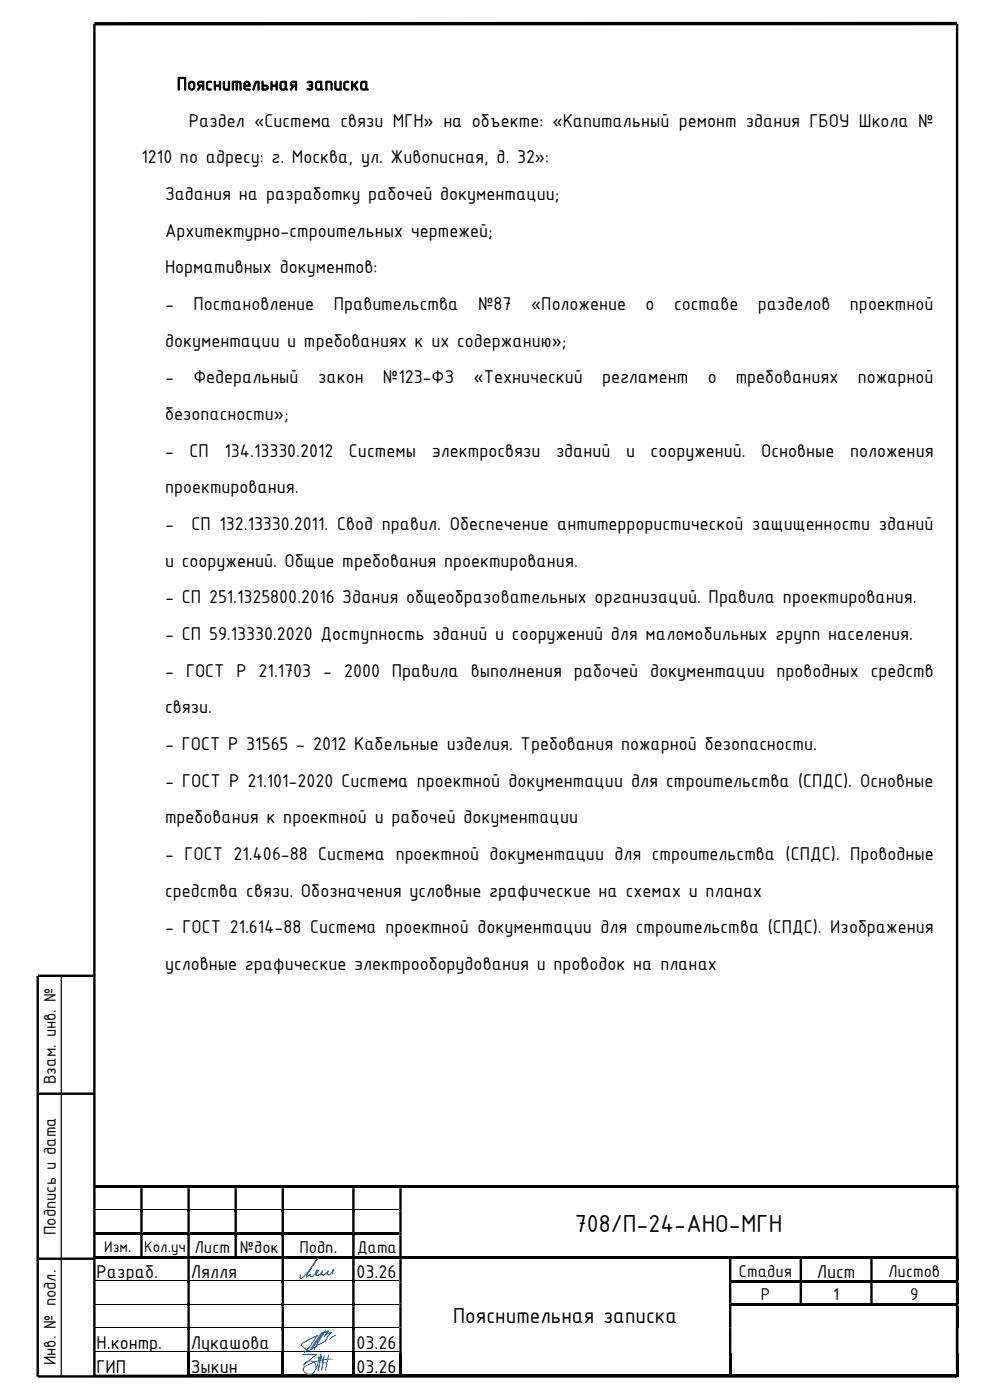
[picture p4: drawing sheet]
<svg xmlns="http://www.w3.org/2000/svg" width="210mm" height="297mm" viewBox="0 0 210 297" stroke-linecap="round" stroke-linejoin="round" font-family="sans-serif">
<defs><g id="words">
<text font-size="5.6" x="122" y="261.3">708/П-24-АНО-МГН</text>
<text font-size="5" x="96.1" y="280.7">Пояснительная записка</text>
<g font-size="4.2">
<text x="37.5" y="19.1">Пояснительная записка</text>
<text x="40" y="26.9">Раздел «Система связи МГН» на объекте: «Капитальный ремонт здания ГБОУ Школа №</text>
<text x="30" y="34.7">1210 по адресу: г. Москва, ул. Живописная, д. 32»:</text>
<text x="35" y="42.5">Задания на разработку рабочей документации;</text>
<text x="35" y="50.2">Архитектурно-строительных чертежей;</text>
<text x="35" y="58">Нормативных документов:</text>
<text x="35" y="65.8">-</text>
<text x="41.1" y="65.8">Постановление</text>
<text x="70.8" y="65.8">Правительства</text>
<text x="101.4" y="65.8">№87</text>
<text x="112.6" y="65.8">«Положение</text>
<text x="137" y="65.8">о</text>
<text x="143" y="65.8">составе</text>
<text x="160.8" y="65.8">разделов</text>
<text x="180.3" y="65.8">проектной</text>
<text x="35" y="73.5">документации и требованиях к их содержанию»;</text>
<text x="35" y="81.3">-</text>
<text x="41" y="81.3">Федеральный</text>
<text x="67.5" y="81.3">закон</text>
<text x="81.2" y="81.3">№123-ФЗ</text>
<text x="100.4" y="81.3">«Технический</text>
<text x="127.7" y="81.3">регламент</text>
<text x="150.1" y="81.3">о</text>
<text x="156.1" y="81.3">требованиях</text>
<text x="182" y="81.3">пожарной</text>
<text x="35" y="89.1">безопасности»;</text>
<text x="35" y="96.9">-</text>
<text x="40.2" y="96.9">СП</text>
<text x="47.6" y="96.9">134.13330.2012</text>
<text x="74" y="96.9">Системы</text>
<text x="91.6" y="96.9">электросвязи</text>
<text x="118" y="96.9">зданий</text>
<text x="132.8" y="96.9">и</text>
<text x="138" y="96.9">сооружений.</text>
<text x="161.5" y="96.9">Основные</text>
<text x="180.3" y="96.9">положения</text>
<text x="35" y="104.6">проектирования.</text>
<text x="35" y="112.4">-</text>
<text x="40.6" y="112.4">СП 132.13330.2011. Свод правил. Обеспечение антитеррористической защищенности зданий</text>
<text x="35" y="120.2">и сооружений. Общие требования проектирования.</text>
<text x="35" y="128">- СП 251.1325800.2016 Здания общеобразовательных организаций. Правила проектирования.</text>
<text x="35" y="135.8">- СП 59.13330.2020 Доступность зданий и сооружений для маломобильных групп населения.</text>
<text x="35" y="143.6">- ГОСТ Р 21.1703 - 2000 Правила выполнения рабочей документации проводных средств</text>
<text x="35" y="151.3">связи.</text>
<text x="35" y="159.1">- ГОСТ Р 31565 - 2012 Кабельные изделия. Требования пожарной безопасности.</text>
<text x="35" y="166.9">- ГОСТ Р 21.101-2020 Система проектной документации для строительства (СПДС). Основные</text>
<text x="35" y="174.6">требования к проектной и рабочей документации</text>
<text x="35" y="182.4">- ГОСТ 21.406-88 Система проектной документации для строительства (СПДС). Проводные</text>
<text x="35" y="190.2">средства связи. Обозначения условные графические на схемах и планах</text>
<text x="35" y="198">- ГОСТ 21.614-88 Система проектной документации для строительства (СПДС). Изображения</text>
<text x="35" y="205.7">условные графические электрооборудования и проводок на планах</text>
<text x="20.5" y="271.2">Разраб.</text>
<text x="40.5" y="271.2">Лялля</text>
<text x="75.6" y="271.2">03.26</text>
<text x="173.3" y="271.1">Лист</text>
<text x="20.5" y="286.2">Н.контр.</text>
<text x="40.5" y="286.2">Лукашова</text>
<text x="75.6" y="286.2">03.26</text>
<text x="20.5" y="291.2">ГИП</text>
<text x="40.5" y="291.2">Зыкин</text>
<text x="75.6" y="291.2">03.26</text>
</g>
<g font-size="3.9">
<text x="11.8" y="230" transform="rotate(-90 11.8 230)">Взам. инв. №</text>
<text x="11.8" y="262" transform="rotate(-90 11.8 262)">Подпись и дата</text>
<text x="41.3" y="265.9">Лист</text>
<text x="50.9" y="265.9">№док</text>
<text x="63.5" y="265.9">Подп.</text>
<text x="75.7" y="265.9">Дата</text>
<text x="156.7" y="270.8">Стадия</text>
<text x="161.4" y="275.8">Р</text>
<text x="176.7" y="275.8">1</text>
<text x="188.4" y="270.8">Листов</text>
<text x="193.1" y="275.8">9</text>
<text x="11.8" y="289.7" transform="rotate(-90 11.8 289.7)">Инв. № подл.</text>
</g>
<g font-size="3.5">
<text x="22.1" y="265.5">Изм.</text>
<text x="30.6" y="265.5">Кол.уч</text>
</g>
</g></defs>
<path d="M203 5h-183" fill="none" stroke="#000" stroke-width=".72" stroke-linecap="butt"/>
<g fill="#000">
<path d="M20 251.5h9.8v.6h-9.8zM29.8 256.5h.5v.6h-.5zM30.3 251.5h9.5v.6h-9.5zM39.8 256.5h.5v.6h-.5zM40.3 251.5h9.4v.6h-9.4zM49.7 256.5h.5v.6h-.5zM50.2 251.5h9.5v.6h-9.5zM59.7 256.5h.5v.6h-.5zM60.2 251.5h14.5v.6h-14.5zM74.7 256.5h.5v.6h-.5zM75.2 251.5h9.5v.6h-9.5zM85.2 251.5h117.6v.6h-117.6z"/>
<path d="M20 261.5h9.8v.5h-9.8zM29.8 261.5h.5v.6h-.5zM30.3 261.5h9.5v.5h-9.5zM30.3 266.6h9.5v.5h-9.5zM39.8 261.5h.5v.6h-.5zM39.8 266.6h.5v.5h-.5zM39.8 271.6h.5v.5h-.5zM39.8 276.6h.5v.5h-.5zM40.3 261.5h9.4v.5h-9.4zM49.7 261.5h.5v.6h-.5zM50.2 261.5h9.5v.5h-9.5zM50.2 266.6h9.5v.5h-9.5z"/>
<path d="M59.7 261.5h.5v.6h-.5zM59.7 266.6h.5v.5h-.5zM59.7 271.6h.5v.5h-.5zM59.7 276.6h.5v.5h-.5zM60.2 261.5h14.5v.5h-14.5zM60.2 266.6h14.5v.5h-14.5zM74.7 261.5h.5v.6h-.5zM74.7 266.6h.5v.5h-.5zM74.7 271.6h.5v.5h-.5zM74.7 276.6h.5v.5h-.5zM75.2 261.5h9.5v.5h-9.5zM75.2 266.6h9.5v.5h-9.5z"/>
<path d="M84.7 266.6h.5v.5h-.5zM85.2 266.6h69.4v.5h-69.4zM155.2 266.6h14.4v.5h-14.4zM155.2 271.6h14.4v.5h-14.4zM169.6 271.6h.5v.5h-.5zM170.1 266.6h14.5v.5h-14.5zM170.1 271.6h14.5v.5h-14.5zM184.6 271.6h.5v.5h-.5zM185.1 266.6h17.7v.5h-17.7zM185.1 271.6h17.7v.5h-17.7zM185.1 276.6h17.7v.5h-17.7zM202.8 267.1h.5v4.5h-.5z"/>
<path d="M202.8 272.1h.5v4.5h-.5zM202.8 277.1h.5v4.5h-.5zM39.8 281.6h.5v.6h-.5zM39.8 286.6h.5v.5h-.5zM40.3 291.6h19.4v.5h-19.4zM59.7 281.6h.5v.6h-.5zM59.7 286.6h.5v.5h-.5zM60.2 291.6h14.5v.5h-14.5zM74.7 281.6h.5v.6h-.5zM74.7 286.6h.5v.5h-.5zM75.2 291.6h9.5v.5h-9.5zM85.2 291.6h69.4v.5h-69.4z"/>
<path d="M155.2 291.6h47.6v.5h-47.6zM202.8 291.6h.5v.5h-.5z"/>
</g>
<g fill="#000">
<path d="M29.8 251.5h.5v.6h-.5z" fill-rule="evenodd"/>
<path d="M29.8 252.1h.5v4.4h-.5zM39.8 252.1h.5v4.4h-.5zM49.7 252.1h.5v4.4h-.5zM59.7 252.1h.5v4.4h-.5zM74.7 252.1h.5v4.4h-.5zM84.7 252.1h.5v4.4h-.5zM202.8 252.1h.5v4.4h-.5z" fill-rule="evenodd"/>
<path d="M39.8 251.5h.5v.6h-.5z" fill-rule="evenodd"/>
<path d="M49.7 251.5h.5v.6h-.5z" fill-rule="evenodd"/>
<path d="M59.7 251.5h.5v.6h-.5z" fill-rule="evenodd"/>
<path d="M74.7 251.5h.5v.6h-.5z" fill-rule="evenodd"/>
<path d="M84.7 251.5h.5v.6h-.5z" fill-rule="evenodd"/>
<path d="M84.7 256.5h.5v.6h-.5zM202.8 256.5h.5v.6h-.5zM29.8 257.1h.5v4.4h-.5zM39.8 257.1h.5v4.4h-.5zM49.7 257.1h.5v4.4h-.5zM59.7 257.1h.5v4.4h-.5zM74.7 257.1h.5v4.4h-.5z" fill-rule="evenodd"/>
<path d="M84.7 257.1h.5v4.4h-.5zM202.8 257.1h.5v4.4h-.5z" fill-rule="evenodd"/>
<path d="M202.8 251.5h.5v.6h-.5z" fill-rule="evenodd"/>
<path d="M20 266.6h10.3v.5h-10.3z" fill-rule="evenodd"/>
<path d="M40.3 266.6h9.9v.5h-9.9z" fill-rule="evenodd"/>
<path d="M84.7 261.5h.5v.6h-.5zM202.8 261.5h.5v.6h-.5zM29.8 262.1h.5v4.5h-.5zM39.8 262.1h.5v4.5h-.5zM49.7 262.1h.5v4.5h-.5zM59.7 262.1h.5v4.5h-.5zM74.7 262.1h.5v4.5h-.5z" fill-rule="evenodd"/>
<path d="M84.7 262.1h.5v4.5h-.5zM202.8 262.1h.5v4.5h-.5z" fill-rule="evenodd"/>
<path d="M84.7 271.6h.5v.5h-.5zM154.6 271.6h.6v.5h-.6z" fill-rule="evenodd"/>
<path d="M84.7 276.6h.5v.5h-.5zM154.6 276.6h.6v.5h-.6z" fill-rule="evenodd"/>
<path d="M154.6 266.6h.6v.5h-.6z" fill-rule="evenodd"/>
<path d="M155.2 276.6h29.9v.5h-29.9z" fill-rule="evenodd"/>
<path d="M169.6 266.6h.5v.5h-.5z" fill-rule="evenodd"/>
<path d="M184.6 266.6h.5v.5h-.5z" fill-rule="evenodd"/>
<path d="M202.8 266.6h.5v.5h-.5zM39.8 267.1h.5v4.5h-.5zM59.7 267.1h.5v4.5h-.5zM74.7 267.1h.5v4.5h-.5zM84.7 267.1h.5v4.5h-.5zM154.6 267.1h.6v4.5h-.6zM169.6 267.1h.5v4.5h-.5zM184.6 267.1h.5v4.5h-.5z" fill-rule="evenodd"/>
<path d="M202.8 271.6h.5v.5h-.5zM39.8 272.1h.5v4.5h-.5zM59.7 272.1h.5v4.5h-.5zM74.7 272.1h.5v4.5h-.5zM84.7 272.1h.5v4.5h-.5zM154.6 272.1h.6v4.5h-.6zM169.6 272.1h.5v4.5h-.5zM184.6 272.1h.5v4.5h-.5z" fill-rule="evenodd"/>
<path d="M202.8 276.6h.5v.5h-.5zM39.8 277.1h.5v4.5h-.5zM59.7 277.1h.5v4.5h-.5zM74.7 277.1h.5v4.5h-.5zM84.7 277.1h.5v4.5h-.5zM154.6 277.1h.6v4.5h-.6z" fill-rule="evenodd"/>
<path d="M39.8 287.1h.5v5h-.5z" fill-rule="evenodd"/>
<path d="M59.7 287.1h.5v5h-.5z" fill-rule="evenodd"/>
<path d="M74.7 287.1h.5v5h-.5z" fill-rule="evenodd"/>
<path d="M84.7 281.6h.5v.6h-.5zM154.6 281.6h.6v.6h-.6zM202.8 281.6h.5v.6h-.5zM39.8 282.2h.5v4.4h-.5zM59.7 282.2h.5v4.4h-.5zM74.7 282.2h.5v4.4h-.5z" fill-rule="evenodd"/>
<path d="M84.7 282.2h.5v4.4h-.5zM154.6 282.2h.6v4.4h-.6zM202.8 282.2h.5v4.4h-.5z" fill-rule="evenodd"/>
<path d="M84.7 286.6h.5v.5h-.5zM154.6 286.6h.6v.5h-.6zM202.8 286.6h.5v.5h-.5zM20 291.6h19.8v.5h-19.8z" fill-rule="evenodd"/>
<path d="M84.7 287.1h.5v5h-.5z" fill-rule="evenodd"/>
<path d="M154.6 287.1h.6v5h-.6z" fill-rule="evenodd"/>
<path d="M202.8 287.1h.5v5h-.5z" fill-rule="evenodd"/>
</g>
<g fill="none" stroke="#000" stroke-width=".21">
<path d="M20 256.6h9.8M30.3 256.6h9.5M40.3 256.6h9.4M50.2 256.6h9.5M60.2 256.6h14.5M75.2 256.6h9.5M20 271.7h19.8M20 276.6h19.8M40.3 271.7h19.4M40.3 276.6h19.4M60.2 271.7h14.5M60.2 276.6h14.5"/>
<path d="M75.2 271.7h9.5M75.2 276.6h9.5M20 281.7h19.8M20 286.7h19.8M40.3 281.7h19.4M40.3 286.7h19.4M60.2 281.7h14.5M60.2 286.7h14.5M75.2 281.7h9.5M75.2 286.7h9.5"/>
</g>
<path d="M8 207.1v85M8 232h12M8 267h12M20 292h183" fill="none" stroke="#000" stroke-width=".51"/>
<path d="M13 207.1v85" fill="none" stroke="#000" stroke-width=".25"/>
<path d="M64.3 290.5a1.4 1.4 0 0 0 1 1 1.4 1.4 0 0 0 1.4-.5M64.4 289.6a1.35 1.35 0 0 1 2.1-.7 1.35 1.35 0 0 1 .1 2.1M68 287.3l-.1 1.8-.5 1.6M68.1 287.3l.3 2.3-.2 1.1M68.5 289.1h.8" fill="none" stroke="#2776bb" stroke-width=".21"/>
<path d="M67.7 288h.2v.1h-.2z" fill-rule="evenodd" fill="#2776bb"/>
<path d="M67.7 288h.2v.1h-.2z" fill="none" stroke="#2776bb" stroke-width=".21"/>
<path d="M67.6 287.9h.2v.2h-.2z" fill-rule="evenodd" fill="#2776bb"/>
<path d="M67.6 287.9h.2v.2h-.2z" fill="none" stroke="#2776bb" stroke-width=".21"/>
<path d="M67.5 288h.2v.1h-.2z" fill-rule="evenodd" fill="#2776bb"/>
<path d="M67.5 288h.2v.1h-.2z" fill="none" stroke="#2776bb" stroke-width=".21"/>
<path d="M67.6 288.1h.2v.1h-.2z" fill-rule="evenodd" fill="#2776bb"/>
<path d="M64.3 287.3h2.9l-2.8 2.3M65 289.7l-.5 .3-.2 .6M67.6 288.1h.2v.1h-.2zM67.7 288.1l.1 1.3-.3 1.4M67.8 288l-.6 2.3M68.8 287.5l-.6 3.2M69.7 287.5l-.6 3.2M70.5 288.3l-1.9 .1-1.8 .5-1.7 .8" fill="none" stroke="#2776bb" stroke-width=".21"/>
<path d="M68.2 282.8l-2.5 3.7h-.5l-1-.8-.2-.3 .1-.3 1.5-.9 1.9-.9-.4 .2-1.3 2-1.2 1.4M68.2 283l1.5-.7-1 1.2 1.6-.8-1 1.2a2.74 2.74 0 0 1-1.9 1.5l-.9 .6M68.6 282.6l-2.5 3.7M69 282.3l-2.3 4M71.2 283.2l-1.2 .9" fill="none" stroke="#00f" stroke-width=".21"/>
<path d="M20 5v287h-12M203 5v287M8 207h12" fill="none" stroke="#000" stroke-width=".51"/>
<path d="M70.6 270.3v-.2a.41 .41 0 0 1-.1-.5 .41 .41 0 0 1 .3-.2l-.9 1a.17 .17 0 0 1-.3 .1 .17 .17 0 0 1 0-.3l-.3 .1v-.2l.4-.4-1.1 .8-.1-.2-.5 .2 .4-.8-.5 .5-.7 .5-.1-.3-.1 .1 .2-.5-.3 .1v-.1l.4-.5h.2l-.1 .3-.4 .4a1.23 1.23 0 0 1-1.2 .6l.1-.4-.9 .5v-.2l1.8-2.9 .7-.9-.3 .3a13.2 13.2 0 0 1-3.3 4l-.3-.2 .2-.5" fill="none" stroke="#003f7f" stroke-width=".21"/>
<use href="#words"/>
</svg>
